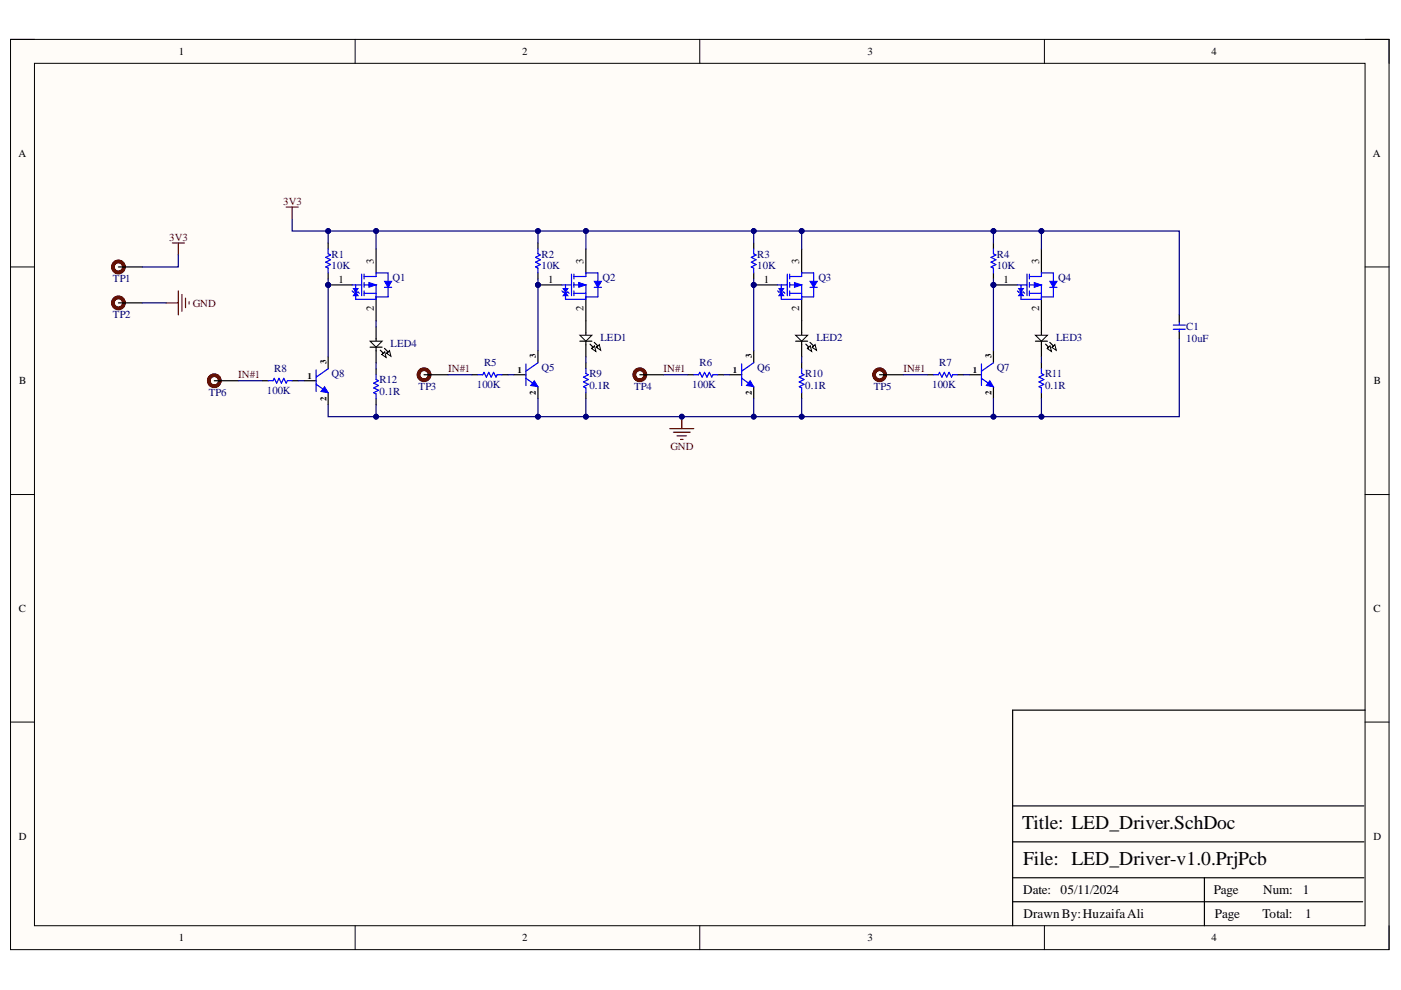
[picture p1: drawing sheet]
<svg xmlns="http://www.w3.org/2000/svg" width="297mm" height="210mm" viewBox="0 0 297 210" stroke-linecap="round" stroke-linejoin="round" font-family="sans-serif">
<defs><g id="words">
<g font-size="4.1">
<text x="216.7" y="175.8">Title: LED_Driver.SchDoc</text>
<text x="216.9" y="183.4">File: LED_Driver-v1.0.PrjPcb</text>
</g>
<g font-size="2.8">
<text x="216.9" y="189.6">Date:</text>
<text x="224.9" y="189.6">05/11/2024</text>
<text x="257.3" y="189.6">Page</text>
<text x="267.8" y="189.6">Num:</text>
<text x="276.2" y="189.6">1</text>
<text x="217" y="194.7">DrawnBy:HuzaifaAli</text>
<text x="257.6" y="194.7">Page</text>
<text x="267.7" y="194.7">Total:</text>
<text x="276.7" y="194.7">1</text>
</g>
<g font-size="2.3">
<text x="37.9" y="11.7">1</text>
<text x="110.7" y="11.7">2</text>
<text x="183.9" y="11.7">3</text>
<text x="256.8" y="11.7">4</text>
<text x="3.9" y="33.3">A</text>
<text x="291.1" y="33.3">A</text>
<text x="71.7" y="59.9">1</text>
<text x="79.3" y="55.9" transform="rotate(-90 79.3 55.9)">3</text>
<text x="116.2" y="59.9">1</text>
<text x="123.7" y="55.9" transform="rotate(-90 123.7 55.9)">3</text>
<text x="161.9" y="59.9">1</text>
<text x="169.4" y="55.9" transform="rotate(-90 169.4 55.9)">3</text>
<text x="212.8" y="59.9">1</text>
<text x="220.3" y="55.9" transform="rotate(-90 220.3 55.9)">3</text>
<text x="79.3" y="66" transform="rotate(-90 79.3 66)">2</text>
<text x="123.7" y="66" transform="rotate(-90 123.7 66)">2</text>
<text x="169.4" y="66" transform="rotate(-90 169.4 66)">2</text>
<text x="220.3" y="66" transform="rotate(-90 220.3 66)">2</text>
<text x="4.1" y="81.5">B</text>
<text x="291.3" y="81.5">B</text>
<text x="4" y="129.7">C</text>
<text x="291.2" y="129.7">C</text>
<text x="4" y="178">D</text>
<text x="291.2" y="178">D</text>
<text x="37.9" y="199.6">1</text>
<text x="110.7" y="199.6">2</text>
<text x="183.9" y="199.6">3</text>
<text x="256.8" y="199.6">4</text>
</g>
<g font-size="2.3" fill="#800000">
<text x="60.1" y="43.4">3V3</text>
<text x="35.9" y="51.1">3V3</text>
<text x="40.9" y="65">GND</text>
<text x="50.5" y="80.2">IN#1</text>
<text x="95" y="78.9">IN#1</text>
<text x="140.7" y="78.9">IN#1</text>
<text x="191.5" y="78.9">IN#1</text>
<text x="142.1" y="95.5">GND</text>
</g>
<g font-size="2.3" fill="#000080">
<text x="23.9" y="59.8">TP1</text>
<text x="70.3" y="54.6">R1</text>
<text x="70.3" y="57.1">10K</text>
<text x="83.2" y="59.7">Q1</text>
<text x="114.8" y="54.6">R2</text>
<text x="114.8" y="57.1">10K</text>
<text x="127.7" y="59.7">Q2</text>
<text x="160.6" y="54.6">R3</text>
<text x="160.6" y="57.1">10K</text>
<text x="173.5" y="59.7">Q3</text>
<text x="211.3" y="54.6">R4</text>
<text x="211.3" y="57.1">10K</text>
<text x="224.4" y="59.7">Q4</text>
<text x="23.9" y="67.5">TP2</text>
<text x="251.5" y="70.1">C1</text>
<text x="82.8" y="73.6">LED4</text>
<text x="102.6" y="77.7">R5</text>
<text x="127.3" y="72.4">LED1</text>
<text x="148.3" y="77.7">R6</text>
<text x="173.1" y="72.4">LED2</text>
<text x="199.1" y="77.7">R7</text>
<text x="223.9" y="72.4">LED3</text>
<text x="251.5" y="72.6">10uF</text>
<text x="44.2" y="83.9">TP6</text>
<text x="56.6" y="83.5">100K</text>
<text x="58.1" y="78.9">R8</text>
<text x="70.3" y="80">Q8</text>
<text x="80.5" y="81.2">R12</text>
<text x="80.5" y="83.8">0.1R</text>
<text x="88.7" y="82.7">TP3</text>
<text x="101.1" y="82.2">100K</text>
<text x="114.8" y="78.7">Q5</text>
<text x="125" y="80">R9</text>
<text x="125" y="82.5">0.1R</text>
<text x="134.4" y="82.7">TP4</text>
<text x="146.8" y="82.2">100K</text>
<text x="160.6" y="78.7">Q6</text>
<text x="170.7" y="80">R10</text>
<text x="170.7" y="82.5">0.1R</text>
<text x="185.3" y="82.7">TP5</text>
<text x="197.6" y="82.2">100K</text>
<text x="211.3" y="78.7">Q7</text>
<text x="221.6" y="80">R11</text>
<text x="221.6" y="82.5">0.1R</text>
</g>
<g font-size="1.9">
<text x="69.2" y="77.2" transform="rotate(-90 69.2 77.2)">3</text>
<text x="113.6" y="75.9" transform="rotate(-90 113.6 75.9)">3</text>
<text x="159.4" y="75.9" transform="rotate(-90 159.4 75.9)">3</text>
<text x="210.2" y="75.9" transform="rotate(-90 210.2 75.9)">3</text>
<text x="65.2" y="80.4">1</text>
<text x="109.7" y="79.1">1</text>
<text x="113.6" y="83.9" transform="rotate(-90 113.6 83.9)">2</text>
<text x="155.4" y="79.1">1</text>
<text x="159.4" y="83.9" transform="rotate(-90 159.4 83.9)">2</text>
<text x="206.2" y="79.1">1</text>
<text x="210.2" y="83.9" transform="rotate(-90 210.2 83.9)">2</text>
<text x="69.2" y="85.1" transform="rotate(-90 69.2 85.1)">2</text>
</g>
</g></defs>
<path d="M2.2 8.4h292.3v192.9h-292.3z" fill-rule="evenodd" fill="#fffcf8"/>
<path d="M2.2 8.4h292.3v192.9h-292.3z" fill="none" stroke="#000" stroke-width=".21"/>
<path d="M7.3 13.4h282.1v182.9h-282.1z" fill-rule="evenodd" fill="#fffcf8"/>
<g fill="none" stroke="#000" stroke-width=".21">
<path d="M2.2 8.3h5.1M7.3 13.4h282.1v182.9h-282.1zM75.3 8.3v5.1M148.4 8.3v5.1M221.4 8.4v5M289.4 8.4h5.1v5M2.2 56.6h5.1M289.4 56.6h5.1M2.2 104.9h5.1M289.4 104.9h5.1M2.2 153.1h5.1M289.4 153.1h5.1"/>
<path d="M75.3 196.3v5M148.4 196.3v5M221.4 196.3v5M294.5 196.3v5"/>
</g>
<path d="M80.6 74.3l.7 .6M289.4 150.6h-74.7v45.7M214.7 178.5h74.5M214.7 170.9h74.5M214.7 191.2h74.2M214.7 186.1h74.5M255.4 186.1v10.2" fill="none" stroke="#000" stroke-width=".25"/>
<path d="M81 75.2l.6-.6 .3 1.2-.9-.6 .3-.3z" fill-rule="evenodd" fill="#fff"/>
<path d="M81 75.2l.6-.6 .3 1.2-.9-.6 .3-.3z" fill="none" stroke="#000" stroke-width=".21"/>
<path d="M81.5 73.9l.8 .7" fill="none" stroke="#000" stroke-width=".25"/>
<path d="M82 74.9l.6-.6 .3 1.2-.9-.6 .3-.3z" fill-rule="evenodd" fill="#fff"/>
<path d="M82 74.9l.6-.6 .3 1.2-.9-.6 .3-.3z" fill="none" stroke="#000" stroke-width=".21"/>
<path d="M78.5 73.6h2.5M79.7 69.3v3M79.7 73.6v3.3" fill="none" stroke="#000" stroke-width=".25"/>
<path d="M78.5 72.3h2.5l-1.3 1.3z" fill="#fff"/>
<path d="M78.5 72.3h2.5l-1.3 1.3z" fill="none" stroke="#000" stroke-width=".21"/>
<path d="M25.1 56.6h5.1M25.1 64.2h5.1M250 66.8v1.5M250 70.2v1.6M45.4 80.7h5.1" fill="none" stroke="#000" stroke-width=".25"/>
<path d="M248.8 69.8h2.5M248.8 68.9h2.5M250 68.3v.5M250 69.8v.5" fill="none" stroke="#00f" stroke-width=".25"/>
<path d="M36.5 51.5h2.6M37.8 51.5v2.6M60.7 43.9h2.5M62 43.9v2.5M35.3 64.2h2.5M37.8 61.7v5.1M38.6 62.4v3.6M39.3 63.2v2M40.1 64v.5" fill="none" stroke="#800000" stroke-width=".25"/>
<g fill="none" stroke="#5b0f00" stroke-width=".76">
<circle cx="25.1" cy="56.6" r="1.17"/>
<circle cx="25.1" cy="64.2" r="1.17"/>
<circle cx="45.4" cy="80.7" r="1.17"/>
</g>
<circle cx="69.6" cy="60.4" r=".51" fill="#000080"/>
<circle cx="69.6" cy="60.4" r=".51" fill="none" stroke="#000080" stroke-width=".21"/>
<path d="M75.4 61.9l.5 .8h-1z" fill="#00f"/>
<path d="M75.4 61.9l.5 .8h-1z" fill="none" stroke="#00f" stroke-width=".21"/>
<path d="M75.4 62.2v1.3" fill="none" stroke="#00f" stroke-width=".25"/>
<path d="M69.6 60.4h5.1M79.7 62.9v5.1" fill="none" stroke="#000" stroke-width=".25"/>
<circle cx="69.6" cy="60.4" r=".51" fill="#000080"/>
<circle cx="69.6" cy="60.4" r=".51" fill="none" stroke="#000080" stroke-width=".21"/>
<path d="M79.7 52.8v5.1" fill="none" stroke="#000" stroke-width=".25"/>
<path d="M76.7 58.1v4.6M77.2 58.6h2.5M77.2 58.1v1M77.2 59.9v1M74.7 60.4h2M77.2 60.4h2.5v2.5M77.2 62.2h2.5M77.2 61.7v1" fill="none" stroke="#00f" stroke-width=".25"/>
<path d="M78.2 59.9l1.5 .5-1.5 .5z" fill="#00f"/>
<path d="M78.2 59.9l1.5 .5-1.5 .5z" fill="none" stroke="#00f" stroke-width=".21"/>
<path d="M79.7 58.6v-.7h2.6v2M82.3 60.9v2h-2.6" fill="none" stroke="#00f" stroke-width=".25"/>
<path d="M81.5 59.6h1.5l-.7 1.3z" fill="#00f"/>
<path d="M81.5 59.6h1.5l-.7 1.3z" fill="none" stroke="#00f" stroke-width=".21"/>
<path d="M74.9 61.9h1M81.5 60.9h1.5" fill="none" stroke="#00f" stroke-width=".25"/>
<path d="M74.9 61.2h1l-.5 .7z" fill="#00f"/>
<path d="M74.9 61.2h1l-.5 .7z" fill="none" stroke="#00f" stroke-width=".21"/>
<path d="M69.6 52.8v1l.5 .3-1 .5 1 .5-1 .5 1 .5-1 .5 .5 .3v1M67 78.4v4.6M69.6 78.2l-2.6 1.8M74.7 61.7l.2 .2M75.4 60.4v.8M75.9 61.9l.3 .3M79.7 62.9v.6h-4.3M79.7 79.5v1l.6 .2-1.1 .5 1.1 .5-1.1 .5 1.1 .6-1.1 .5 .5 .2v1M67 81.5l2.6 1.8" fill="none" stroke="#00f" stroke-width=".25"/>
<path d="M69.6 51.5v1.3M69.6 57.9v1.2M69.6 75.6v2.6M79.7 78.2v1.3M64.5 80.7h2.5M69.6 83.3v2.5M79.7 84.5v1.3" fill="none" stroke="#000" stroke-width=".25"/>
<path d="M68.8 82l.8 1.3-1.6-.3z" fill="#00f"/>
<path d="M68.8 82l.8 1.3-1.6-.3z" fill="none" stroke="#00f" stroke-width=".21"/>
<path d="M125.1 73l.6 .6M55.6 80.7h1.3M62 80.7h1.2" fill="none" stroke="#000" stroke-width=".25"/>
<path d="M56.9 80.7h1l.2-.5 .5 1 .6-1 .5 1 .5-1 .5 1 .2-.5h1.1" fill="none" stroke="#00f" stroke-width=".25"/>
<path d="M125.4 73.9l.6-.6 .3 1.2-.9-.6 .3-.3z" fill-rule="evenodd" fill="#fff"/>
<path d="M125.4 73.9l.6-.6 .3 1.2-.9-.6 .3-.3z" fill="none" stroke="#000" stroke-width=".21"/>
<path d="M126 72.6l.8 .8" fill="none" stroke="#000" stroke-width=".25"/>
<path d="M126.5 73.7l.6-.6 .3 1.2-.9-.6 .3-.3z" fill-rule="evenodd" fill="#fff"/>
<path d="M126.5 73.7l.6-.6 .3 1.2-.9-.6 .3-.3z" fill="none" stroke="#000" stroke-width=".21"/>
<path d="M122.9 72.3h2.6M124.2 68v3.1M124.2 72.3v3.3" fill="none" stroke="#000" stroke-width=".25"/>
<path d="M122.9 71.1h2.6l-1.3 1.2z" fill="#fff"/>
<path d="M122.9 71.1h2.6l-1.3 1.2z" fill="none" stroke="#000" stroke-width=".21"/>
<circle cx="89.9" cy="79.5" r="1.17" fill="none" stroke="#5b0f00" stroke-width=".76"/>
<path d="M89.9 79.5h5.1" fill="none" stroke="#000" stroke-width=".25"/>
<circle cx="114.1" cy="60.4" r=".51" fill="#000080"/>
<circle cx="114.1" cy="60.4" r=".51" fill="none" stroke="#000080" stroke-width=".21"/>
<path d="M119.9 61.9l.5 .8h-1z" fill="#00f"/>
<path d="M119.9 61.9l.5 .8h-1z" fill="none" stroke="#00f" stroke-width=".21"/>
<path d="M119.9 62.2v1.3" fill="none" stroke="#00f" stroke-width=".25"/>
<path d="M114.1 60.4h5M124.2 62.9v5.1" fill="none" stroke="#000" stroke-width=".25"/>
<circle cx="114.1" cy="60.4" r=".51" fill="#000080"/>
<circle cx="114.1" cy="60.4" r=".51" fill="none" stroke="#000080" stroke-width=".21"/>
<path d="M124.2 52.8v5.1" fill="none" stroke="#000" stroke-width=".25"/>
<path d="M121.2 58.1v4.6M121.7 58.6h2.5M121.7 58.1v1M121.7 59.9v1M119.1 60.4h2.1M121.7 60.4h2.5v2.5M121.7 62.2h2.5M121.7 61.7v1" fill="none" stroke="#00f" stroke-width=".25"/>
<path d="M122.7 59.9l1.5 .5-1.5 .5z" fill="#00f"/>
<path d="M122.7 59.9l1.5 .5-1.5 .5z" fill="none" stroke="#00f" stroke-width=".21"/>
<path d="M124.2 58.6v-.7h2.6v2M126.8 60.9v2h-2.6" fill="none" stroke="#00f" stroke-width=".25"/>
<path d="M126 59.6h1.5l-.7 1.3z" fill="#00f"/>
<path d="M126 59.6h1.5l-.7 1.3z" fill="none" stroke="#00f" stroke-width=".21"/>
<path d="M119.4 61.9h1M126 60.9h1.5" fill="none" stroke="#00f" stroke-width=".25"/>
<path d="M119.4 61.2h1l-.5 .7z" fill="#00f"/>
<path d="M119.4 61.2h1l-.5 .7z" fill="none" stroke="#00f" stroke-width=".21"/>
<path d="M114.1 52.8v1l.5 .3-1.1 .5 1.1 .5-1.1 .5 1.1 .5-1.1 .5 .6 .3v1M111.5 77.2v4.5M114.1 76.9l-2.6 1.8M119.1 61.7l.3 .2M119.9 60.4v.8M120.4 61.9l.3 .3M124.2 62.9v.6h-4.3M124.2 78.2v1l.5 .3-1 .5 1 .5-1 .5 1 .5-1 .5 .5 .2v1.1M111.5 80.2l2.6 1.8" fill="none" stroke="#00f" stroke-width=".25"/>
<path d="M114.1 51.5v1.3M114.1 57.9v1.2M109 79.5h2.5M114.1 74.4v2.5M124.2 76.9v1.3M114.1 82v2.5M124.2 83.3v1.2" fill="none" stroke="#000" stroke-width=".25"/>
<path d="M113.3 80.7l.8 1.3-1.6-.3z" fill="#00f"/>
<path d="M113.3 80.7l.8 1.3-1.6-.3z" fill="none" stroke="#00f" stroke-width=".21"/>
<path d="M100.1 79.5h1.2M106.4 79.5h1.3M170.9 73l.6 .6" fill="none" stroke="#000" stroke-width=".25"/>
<path d="M101.3 79.5h1.1l.2-.6 .5 1.1 .5-1.1 .5 1.1 .5-1.1 .6 1.1 .2-.5h1" fill="none" stroke="#00f" stroke-width=".25"/>
<path d="M171.2 73.9l.6-.6 .3 1.2-.9-.6 .3-.3z" fill-rule="evenodd" fill="#fff"/>
<path d="M171.2 73.9l.6-.6 .3 1.2-.9-.6 .3-.3z" fill="none" stroke="#000" stroke-width=".21"/>
<path d="M171.7 72.6l.8 .8" fill="none" stroke="#000" stroke-width=".25"/>
<path d="M172.5 73.4l-.3 .3 .6-.6 .3 1.2-.9-.6z" fill-rule="evenodd" fill="#fff"/>
<path d="M172.5 73.4l-.3 .3 .6-.6 .3 1.2-.9-.6z" fill="none" stroke="#000" stroke-width=".21"/>
<path d="M168.7 72.3h2.5M170 68v3.1M170 72.3v3.3" fill="none" stroke="#000" stroke-width=".25"/>
<path d="M168.7 71.1h2.5l-1.2 1.2z" fill="#fff"/>
<path d="M168.7 71.1h2.5l-1.2 1.2z" fill="none" stroke="#000" stroke-width=".21"/>
<circle cx="135.7" cy="79.5" r="1.17" fill="none" stroke="#5b0f00" stroke-width=".76"/>
<path d="M135.7 79.5h5" fill="none" stroke="#000" stroke-width=".25"/>
<circle cx="159.8" cy="60.4" r=".51" fill="#000080"/>
<circle cx="159.8" cy="60.4" r=".51" fill="none" stroke="#000080" stroke-width=".21"/>
<path d="M165.6 61.9l.6 .8h-1.1z" fill="#00f"/>
<path d="M165.6 61.9l.6 .8h-1.1z" fill="none" stroke="#00f" stroke-width=".21"/>
<path d="M165.6 62.2v1.3" fill="none" stroke="#00f" stroke-width=".25"/>
<path d="M159.8 60.4h5.1M170 62.9v5.1" fill="none" stroke="#000" stroke-width=".25"/>
<circle cx="159.8" cy="60.4" r=".51" fill="#000080"/>
<circle cx="159.8" cy="60.4" r=".51" fill="none" stroke="#000080" stroke-width=".21"/>
<path d="M170 52.8v5.1" fill="none" stroke="#000" stroke-width=".25"/>
<path d="M166.9 58.1v4.6M167.4 58.6h2.6M167.4 58.1v1M167.4 59.9v1M164.9 60.4h2M167.4 60.4h2.6v2.5M167.4 62.2h2.6M167.4 61.7v1" fill="none" stroke="#00f" stroke-width=".25"/>
<path d="M168.4 59.9l1.6 .5-1.6 .5z" fill="#00f"/>
<path d="M168.4 59.9l1.6 .5-1.6 .5z" fill="none" stroke="#00f" stroke-width=".21"/>
<path d="M170 58.6v-.7h2.5v2M172.5 60.9v2h-2.5" fill="none" stroke="#00f" stroke-width=".25"/>
<path d="M171.7 59.7h1.6l-.8 1.2z" fill="#00f"/>
<path d="M171.7 59.7h1.6l-.8 1.2z" fill="none" stroke="#00f" stroke-width=".21"/>
<path d="M165.1 61.9h1.1M171.7 60.9h1.6" fill="none" stroke="#00f" stroke-width=".25"/>
<path d="M165.1 61.2h1.1l-.6 .7z" fill="#00f"/>
<path d="M165.1 61.2h1.1l-.6 .7z" fill="none" stroke="#00f" stroke-width=".21"/>
<path d="M159.8 52.8v1l.5 .3-1 .5 1 .5-1 .5 1 .5-1 .5 .5 .3v1M157.3 77.2v4.5M159.8 76.9l-2.5 1.8M164.9 61.7l.2 .2M165.6 60.4v.8M166.2 61.9l.2 .3M170 62.9v.6h-4.4M170 78.2v1l.5 .3-1 .5 1 .5-1 .5 1 .5-1 .5 .5 .2v1.1M157.3 80.2l2.5 1.8" fill="none" stroke="#00f" stroke-width=".25"/>
<path d="M159.8 51.5v1.3M159.8 57.9v1.2M154.7 79.5h2.6M159.8 74.4v2.5M170 76.9v1.3M159.8 82v2.5M170 83.3v1.2" fill="none" stroke="#000" stroke-width=".25"/>
<path d="M159 80.7l.8 1.3-1.5-.3z" fill="#00f"/>
<path d="M159 80.7l.8 1.3-1.5-.3z" fill="none" stroke="#00f" stroke-width=".21"/>
<path d="M145.8 79.5h1.3M152.2 79.5h1.2M221.7 73l.6 .6" fill="none" stroke="#000" stroke-width=".25"/>
<path d="M147.1 79.5h1l.3-.6 .5 1.1 .5-1.1 .5 1.1 .5-1.1 .5 1.1 .3-.5h1" fill="none" stroke="#00f" stroke-width=".25"/>
<path d="M222.3 73.6l-.3 .3 .6-.6 .3 1.2-.9-.6z" fill-rule="evenodd" fill="#fff"/>
<path d="M222.3 73.6l-.3 .3 .6-.6 .3 1.2-.9-.6z" fill="none" stroke="#000" stroke-width=".21"/>
<path d="M222.6 72.6l.7 .8" fill="none" stroke="#000" stroke-width=".25"/>
<path d="M223.3 73.4l-.3 .3 .6-.6 .3 1.2-.9-.6z" fill-rule="evenodd" fill="#fff"/>
<path d="M223.3 73.4l-.3 .3 .6-.6 .3 1.2-.9-.6z" fill="none" stroke="#000" stroke-width=".21"/>
<path d="M219.5 72.3h2.6M220.8 68v3.1M220.8 72.3v3.4" fill="none" stroke="#000" stroke-width=".25"/>
<path d="M219.5 71.1h2.6l-1.3 1.2z" fill="#fff"/>
<path d="M219.5 71.1h2.6l-1.3 1.2z" fill="none" stroke="#000" stroke-width=".21"/>
<circle cx="186.5" cy="79.5" r="1.17" fill="none" stroke="#5b0f00" stroke-width=".76"/>
<path d="M186.5 79.5h5.1" fill="none" stroke="#000" stroke-width=".25"/>
<circle cx="210.6" cy="60.4" r=".51" fill="#000080"/>
<circle cx="210.6" cy="60.4" r=".51" fill="none" stroke="#000080" stroke-width=".21"/>
<path d="M216.5 61.9l.5 .8h-1z" fill="#00f"/>
<path d="M216.5 61.9l.5 .8h-1z" fill="none" stroke="#00f" stroke-width=".21"/>
<path d="M216.5 62.2v1.3" fill="none" stroke="#00f" stroke-width=".25"/>
<path d="M210.6 60.4h5.1M220.8 63v5" fill="none" stroke="#000" stroke-width=".25"/>
<circle cx="210.6" cy="60.4" r=".51" fill="#000080"/>
<circle cx="210.6" cy="60.4" r=".51" fill="none" stroke="#000080" stroke-width=".21"/>
<path d="M220.8 52.8v5.1" fill="none" stroke="#000" stroke-width=".25"/>
<path d="M217.7 58.1v4.6M218.3 58.6h2.5M218.3 58.1v1M218.3 59.9v1M215.7 60.4h2M218.3 60.4h2.5v2.6M218.3 62.2h2.5M218.3 61.7v1" fill="none" stroke="#00f" stroke-width=".25"/>
<path d="M219.3 59.9l1.5 .5-1.5 .5z" fill="#00f"/>
<path d="M219.3 59.9l1.5 .5-1.5 .5z" fill="none" stroke="#00f" stroke-width=".21"/>
<path d="M220.8 58.6v-.7h2.5v2M223.3 60.9v2.1h-2.5" fill="none" stroke="#00f" stroke-width=".25"/>
<path d="M222.6 59.7h1.5l-.8 1.2z" fill="#00f"/>
<path d="M222.6 59.7h1.5l-.8 1.2z" fill="none" stroke="#00f" stroke-width=".21"/>
<path d="M216 61.9h1M222.6 60.9h1.5" fill="none" stroke="#00f" stroke-width=".25"/>
<path d="M216 61.2h1l-.5 .7z" fill="#00f"/>
<path d="M216 61.2h1l-.5 .7z" fill="none" stroke="#00f" stroke-width=".21"/>
<path d="M210.6 52.8v1l.5 .3-1 .5 1 .5-1 .5 1 .5-1 .5 .5 .3v1M208.1 77.2v4.5M210.6 76.9l-2.5 1.8M215.7 61.7l.3 .2M216.5 60.4v.8M217 61.9l.2 .3M220.8 63v.5h-4.3M220.8 78.2v1l.5 .3-1 .5 1 .5-1 .5 1 .5-1 .5 .5 .3v1M208.1 80.2l2.5 1.8" fill="none" stroke="#00f" stroke-width=".25"/>
<path d="M210.6 51.5v1.3M210.6 57.9v1.2M205.6 79.5h2.5M210.6 74.4v2.5M220.8 76.9v1.3M210.6 82v2.5M220.8 83.3v1.2" fill="none" stroke="#000" stroke-width=".25"/>
<path d="M209.9 80.7l.7 1.3-1.5-.3z" fill="#00f"/>
<path d="M209.9 80.7l.7 1.3-1.5-.3z" fill="none" stroke="#00f" stroke-width=".21"/>
<path d="M196.7 79.5h1.2M203 79.5h1.3" fill="none" stroke="#000" stroke-width=".25"/>
<path d="M197.9 79.5h1l.3-.6 .5 1.1 .5-1.1 .5 1.1 .5-1.1 .5 1.1 .3-.5h1" fill="none" stroke="#00f" stroke-width=".25"/>
<path d="M37.8 54.1v2.5h-7.6M69.6 59.1v16.5M30.2 64.2h5.1M79.7 68v1.3M79.7 76.9v1.3" fill="none" stroke="#000080" stroke-width=".25"/>
<circle cx="69.6" cy="60.4" r=".51" fill="#000080"/>
<circle cx="69.6" cy="60.4" r=".51" fill="none" stroke="#000080" stroke-width=".21"/>
<path d="M69.6 51.5v-2.5h10.1v3.8M50.5 80.7h5.1M63.2 80.7h1.3" fill="none" stroke="#000080" stroke-width=".25"/>
<circle cx="69.6" cy="49" r=".51" fill="#000080"/>
<circle cx="69.6" cy="49" r=".51" fill="none" stroke="#000080" stroke-width=".21"/>
<circle cx="79.7" cy="49" r=".51" fill="#000080"/>
<circle cx="79.7" cy="49" r=".51" fill="none" stroke="#000080" stroke-width=".21"/>
<path d="M62 46.4v2.6h7.6" fill="none" stroke="#000080" stroke-width=".25"/>
<circle cx="69.6" cy="49" r=".51" fill="#000080"/>
<circle cx="69.6" cy="49" r=".51" fill="none" stroke="#000080" stroke-width=".21"/>
<path d="M114.1 59.1v15.3M124.2 75.6v1.3" fill="none" stroke="#000080" stroke-width=".25"/>
<circle cx="114.1" cy="60.4" r=".51" fill="#000080"/>
<circle cx="114.1" cy="60.4" r=".51" fill="none" stroke="#000080" stroke-width=".21"/>
<path d="M114.1 84.5v3.8h10.1v-3.8" fill="none" stroke="#000080" stroke-width=".25"/>
<circle cx="114.1" cy="88.3" r=".51" fill="#000080"/>
<circle cx="114.1" cy="88.3" r=".51" fill="none" stroke="#000080" stroke-width=".21"/>
<circle cx="124.2" cy="88.3" r=".51" fill="#000080"/>
<circle cx="124.2" cy="88.3" r=".51" fill="none" stroke="#000080" stroke-width=".21"/>
<path d="M114.1 49v2.5M95 79.5h5.1M107.7 79.5h1.3" fill="none" stroke="#000080" stroke-width=".25"/>
<circle cx="114.1" cy="49" r=".51" fill="#000080"/>
<circle cx="114.1" cy="49" r=".51" fill="none" stroke="#000080" stroke-width=".21"/>
<path d="M159.8 59.1v15.3M170 75.6v1.3" fill="none" stroke="#000080" stroke-width=".25"/>
<circle cx="159.8" cy="60.4" r=".51" fill="#000080"/>
<circle cx="159.8" cy="60.4" r=".51" fill="none" stroke="#000080" stroke-width=".21"/>
<path d="M159.8 84.5v3.8h10.2v-3.8" fill="none" stroke="#000080" stroke-width=".25"/>
<circle cx="159.8" cy="88.3" r=".51" fill="#000080"/>
<circle cx="159.8" cy="88.3" r=".51" fill="none" stroke="#000080" stroke-width=".21"/>
<circle cx="170" cy="88.3" r=".51" fill="#000080"/>
<circle cx="170" cy="88.3" r=".51" fill="none" stroke="#000080" stroke-width=".21"/>
<path d="M170 49v3.8M140.7 79.5h5.1M153.4 79.5h1.3" fill="none" stroke="#000080" stroke-width=".25"/>
<circle cx="170" cy="49" r=".51" fill="#000080"/>
<circle cx="170" cy="49" r=".51" fill="none" stroke="#000080" stroke-width=".21"/>
<path d="M159.8 49v2.5" fill="none" stroke="#000080" stroke-width=".25"/>
<circle cx="159.8" cy="49" r=".51" fill="#000080"/>
<circle cx="159.8" cy="49" r=".51" fill="none" stroke="#000080" stroke-width=".21"/>
<path d="M210.6 59.1v15.3M220.8 75.7v1.2" fill="none" stroke="#000080" stroke-width=".25"/>
<circle cx="210.6" cy="60.4" r=".51" fill="#000080"/>
<circle cx="210.6" cy="60.4" r=".51" fill="none" stroke="#000080" stroke-width=".21"/>
<path d="M210.6 84.5v3.8h10.2v-3.8" fill="none" stroke="#000080" stroke-width=".25"/>
<circle cx="210.6" cy="88.3" r=".51" fill="#000080"/>
<circle cx="210.6" cy="88.3" r=".51" fill="none" stroke="#000080" stroke-width=".21"/>
<circle cx="220.8" cy="88.3" r=".51" fill="#000080"/>
<circle cx="220.8" cy="88.3" r=".51" fill="none" stroke="#000080" stroke-width=".21"/>
<path d="M220.8 49v3.8M191.6 79.5h5.1M204.3 79.5h1.3" fill="none" stroke="#000080" stroke-width=".25"/>
<circle cx="220.8" cy="49" r=".51" fill="#000080"/>
<circle cx="220.8" cy="49" r=".51" fill="none" stroke="#000080" stroke-width=".21"/>
<path d="M210.6 49v2.5" fill="none" stroke="#000080" stroke-width=".25"/>
<circle cx="210.6" cy="49" r=".51" fill="#000080"/>
<circle cx="210.6" cy="49" r=".51" fill="none" stroke="#000080" stroke-width=".21"/>
<path d="M79.7 85.8v2.5" fill="none" stroke="#000080" stroke-width=".25"/>
<circle cx="79.7" cy="88.3" r=".51" fill="#000080"/>
<circle cx="79.7" cy="88.3" r=".51" fill="none" stroke="#000080" stroke-width=".21"/>
<path d="M124.2 88.3h35.6" fill="none" stroke="#000080" stroke-width=".25"/>
<circle cx="124.2" cy="88.3" r=".51" fill="#000080"/>
<circle cx="124.2" cy="88.3" r=".51" fill="none" stroke="#000080" stroke-width=".21"/>
<circle cx="144.6" cy="88.3" r=".51" fill="#000080"/>
<circle cx="144.6" cy="88.3" r=".51" fill="none" stroke="#000080" stroke-width=".21"/>
<circle cx="159.8" cy="88.3" r=".51" fill="#000080"/>
<circle cx="159.8" cy="88.3" r=".51" fill="none" stroke="#000080" stroke-width=".21"/>
<path d="M170 88.3h40.6" fill="none" stroke="#000080" stroke-width=".25"/>
<circle cx="170" cy="88.3" r=".51" fill="#000080"/>
<circle cx="170" cy="88.3" r=".51" fill="none" stroke="#000080" stroke-width=".21"/>
<circle cx="210.6" cy="88.3" r=".51" fill="#000080"/>
<circle cx="210.6" cy="88.3" r=".51" fill="none" stroke="#000080" stroke-width=".21"/>
<path d="M250 71.8v16.5h-29.2" fill="none" stroke="#000080" stroke-width=".25"/>
<circle cx="220.8" cy="88.3" r=".51" fill="#000080"/>
<circle cx="220.8" cy="88.3" r=".51" fill="none" stroke="#000080" stroke-width=".21"/>
<path d="M142 90.9h5.1M142.8 91.6h3.5M143.5 92.4h2.1M144.3 93.2h.5M144.6 88.3v2.6" fill="none" stroke="#800000" stroke-width=".25"/>
<circle cx="144.6" cy="88.3" r=".51" fill="#000080"/>
<circle cx="144.6" cy="88.3" r=".51" fill="none" stroke="#000080" stroke-width=".21"/>
<path d="M69.6 85.8v2.5h44.5" fill="none" stroke="#000080" stroke-width=".25"/>
<circle cx="79.7" cy="88.3" r=".51" fill="#000080"/>
<circle cx="79.7" cy="88.3" r=".51" fill="none" stroke="#000080" stroke-width=".21"/>
<circle cx="114.1" cy="88.3" r=".51" fill="#000080"/>
<circle cx="114.1" cy="88.3" r=".51" fill="none" stroke="#000080" stroke-width=".21"/>
<path d="M79.7 49h44.5" fill="none" stroke="#000080" stroke-width=".25"/>
<circle cx="79.7" cy="49" r=".51" fill="#000080"/>
<circle cx="79.7" cy="49" r=".51" fill="none" stroke="#000080" stroke-width=".21"/>
<circle cx="114.1" cy="49" r=".51" fill="#000080"/>
<circle cx="114.1" cy="49" r=".51" fill="none" stroke="#000080" stroke-width=".21"/>
<circle cx="124.2" cy="49" r=".51" fill="#000080"/>
<circle cx="124.2" cy="49" r=".51" fill="none" stroke="#000080" stroke-width=".21"/>
<path d="M124.2 52.8v-3.8h125.8v17.8" fill="none" stroke="#000080" stroke-width=".25"/>
<circle cx="124.2" cy="49" r=".51" fill="#000080"/>
<circle cx="124.2" cy="49" r=".51" fill="none" stroke="#000080" stroke-width=".21"/>
<circle cx="159.8" cy="49" r=".51" fill="#000080"/>
<circle cx="159.8" cy="49" r=".51" fill="none" stroke="#000080" stroke-width=".21"/>
<circle cx="170" cy="49" r=".51" fill="#000080"/>
<circle cx="170" cy="49" r=".51" fill="none" stroke="#000080" stroke-width=".21"/>
<circle cx="210.6" cy="49" r=".51" fill="#000080"/>
<circle cx="210.6" cy="49" r=".51" fill="none" stroke="#000080" stroke-width=".21"/>
<circle cx="220.8" cy="49" r=".51" fill="#000080"/>
<circle cx="220.8" cy="49" r=".51" fill="none" stroke="#000080" stroke-width=".21"/>
<use href="#words"/>
</svg>
